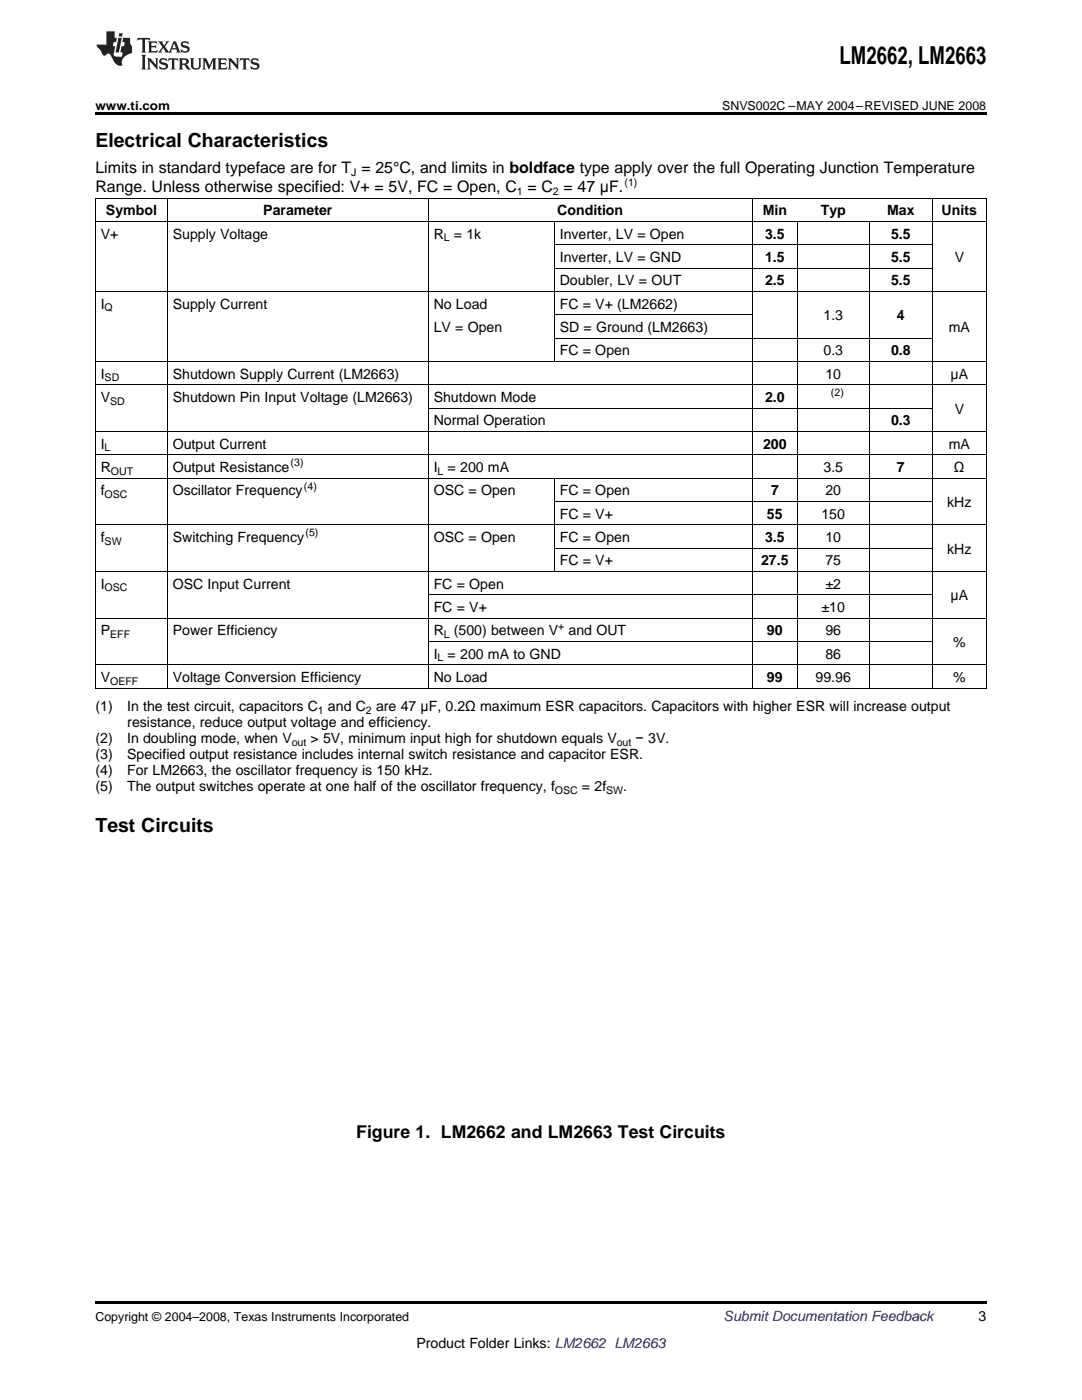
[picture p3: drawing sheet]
<svg xmlns="http://www.w3.org/2000/svg" width="216mm" height="279mm" viewBox="0 0 216 279" stroke-linecap="round" stroke-linejoin="round" font-family="sans-serif">
<defs><g id="words">
<text font-size="4.9" x="167.5" y="12.8">LM2662, LM2663</text>
<g font-size="3.9">
<text x="19" y="29.3">Electrical Characteristics</text>
<text x="19" y="165.9">Test Circuits</text>
</g>
<text font-size="3.5" x="71.1" y="227">Figure 1. LM2662 and LM2663 Test Circuits</text>
<g font-size="3.2">
<text x="19" y="34.4">Limits in standard typeface are for T = 25°C, and limits in boldface type apply over the full Operating Junction Temperature</text>
<text x="19" y="38.3">Range. Unless otherwise specified: V+ = 5V, FC = Open, C = C = 47 μF.</text>
</g>
<g font-size="2.8">
<text x="20.1" y="47.6">V+</text>
<text x="21.1" y="43">Symbol</text>
<text x="34.5" y="47.6">Supply Voltage</text>
<text x="52.5" y="43">Parameter</text>
<text x="86.5" y="47.6">R</text>
<text x="90.6" y="47.6">= 1k</text>
<text x="111.2" y="43">Condition</text>
<text x="111.7" y="47.6">Inverter, LV = Open</text>
<text x="152.2" y="43">Min</text>
<text x="152.6" y="47.6">3.5</text>
<text x="163.8" y="43">Typ</text>
<text x="177" y="43">Max</text>
<text x="177.8" y="47.6">5.5</text>
<text x="187.9" y="43">Units</text>
<text x="111.7" y="52.3">Inverter, LV = GND</text>
<text x="152.6" y="52.3">1.5</text>
<text x="177.8" y="52.3">5.5</text>
<text x="190.5" y="52.3">V</text>
<text x="111.7" y="56.9">Doubler, LV = OUT</text>
<text x="152.6" y="56.9">2.5</text>
<text x="177.8" y="56.9">5.5</text>
<text x="20.1" y="61.6">I</text>
<text x="34.5" y="61.6">Supply Current</text>
<text x="86.5" y="61.6">No Load</text>
<text x="111.7" y="61.6">FC = V+ (LM2662)</text>
<text x="164.3" y="63.9">1.3</text>
<text x="179" y="63.9">4</text>
<text x="86.5" y="66.3">LV = Open</text>
<text x="111.7" y="66.3">SD = Ground (LM2663)</text>
<text x="111.7" y="70.9">FC = Open</text>
<text x="164.3" y="70.9">0.3</text>
<text x="177.8" y="70.9">0.8</text>
<text x="189.3" y="66.3">mA</text>
<text x="20.1" y="75.6">I</text>
<text x="34.5" y="75.6">Shutdown Supply Current (LM2663)</text>
<text x="164.7" y="75.6">10</text>
<text x="189.7" y="75.6">μA</text>
<text x="20.1" y="80.2">V</text>
<text x="34.5" y="80.2">Shutdown Pin Input Voltage (LM2663)</text>
<text x="86.5" y="80.2">Shutdown Mode</text>
<text x="152.6" y="80.2">2.0</text>
<text x="190.5" y="82.5">V</text>
<text x="20.1" y="89.5">I</text>
<text x="34.5" y="89.5">Output Current</text>
<text x="86.5" y="84.9">Normal Operation</text>
<text x="152.3" y="89.5">200</text>
<text x="177.8" y="84.9">0.3</text>
<text x="189.3" y="89.5">mA</text>
<text x="20.1" y="94.2">R</text>
<text x="34.5" y="94.2">Output Resistance</text>
<text x="86.5" y="94.2">I</text>
<text x="89.3" y="94.2">= 200 mA</text>
<text x="164.3" y="94.2">3.5</text>
<text x="179" y="94.2">7</text>
<text x="190.4" y="94.2">Ω</text>
<text x="20.1" y="98.8">f</text>
<text x="34.5" y="98.8">Oscillator Frequency</text>
<text x="86.5" y="98.8">OSC = Open</text>
<text x="111.7" y="98.8">FC = Open</text>
<text x="153.8" y="98.8">7</text>
<text x="164.7" y="98.8">20</text>
<text x="189" y="101.2">kHz</text>
<text x="111.7" y="103.5">FC = V+</text>
<text x="153" y="103.5">55</text>
<text x="163.9" y="103.5">150</text>
<text x="20.1" y="108.2">f</text>
<text x="34.5" y="108.2">Switching Frequency</text>
<text x="86.5" y="108.2">OSC = Open</text>
<text x="111.7" y="108.2">FC = Open</text>
<text x="111.7" y="112.8">FC = V+</text>
<text x="151.9" y="112.8">27.5</text>
<text x="152.6" y="108.2">3.5</text>
<text x="164.7" y="108.2">10</text>
<text x="164.7" y="112.8">75</text>
<text x="189" y="110.5">kHz</text>
<text x="20.1" y="117.5">I</text>
<text x="34.5" y="117.5">OSC Input Current</text>
<text x="86.5" y="117.5">FC = Open</text>
<text x="164.7" y="117.5">±2</text>
<text x="189.7" y="119.8">μA</text>
<text x="86.5" y="122.1">FC = V+</text>
<text x="163.9" y="122.1">±10</text>
<text x="20.1" y="126.8">P</text>
<text x="34.5" y="126.8">Power Efficiency</text>
<text x="86.5" y="126.8">R</text>
<text x="86.5" y="131.4">I</text>
<text x="89.3" y="131.4">= 200 mA to GND</text>
<text x="90.6" y="126.8">(500) between V</text>
<text x="113.5" y="126.8">and OUT</text>
<text x="153" y="126.8">90</text>
<text x="164.7" y="126.8">96</text>
<text x="164.7" y="131.4">86</text>
<text x="190.2" y="129.1">%</text>
<text x="20.1" y="136.1">V</text>
<text x="34.5" y="136.1">Voltage Conversion Efficiency</text>
<text x="86.5" y="136.1">No Load</text>
<text x="153" y="136.1">99</text>
<text x="162.7" y="136.1">99.96</text>
<text x="190.2" y="136.1">%</text>
<text x="19" y="142">(1)</text>
<text x="25.4" y="142">In the test circuit, capacitors C and C</text>
<text x="75" y="142">are 47 μF, 0.2Ω maximum ESR capacitors. Capacitors with higher ESR will increase output</text>
<text x="19" y="148.3">(2)</text>
<text x="25.4" y="148.3">In doubling mode, when V</text>
<text x="25.4" y="145.1">resistance, reduce output voltage and efficiency.</text>
<text x="62" y="148.3">&gt; 5V, minimum input high for shutdown equals V</text>
<text x="126.8" y="148.3">− 3V.</text>
<text x="19" y="151.5">(3)</text>
<text x="19" y="154.7">(4)</text>
<text x="25.4" y="151.5">Specified output resistance includes internal switch resistance and capacitor ESR.</text>
<text x="25.4" y="154.7">For LM2663, the oscillator frequency is 150 kHz.</text>
<text x="19" y="157.8">(5)</text>
<text x="25.4" y="157.8">The output switches operate at one half of the oscillator frequency, f</text>
<text x="116.1" y="157.8">= 2f</text>
<text x="124.4" y="157.8">.</text>
<text x="195.3" y="263.6">3</text>
<text x="83.1" y="269">Product Folder Links: LM2662 LM2663</text>
</g>
<text font-size="2.8" fill="#0000c8" x="144.4" y="263.6">Submit Documentation Feedback</text>
<g font-size="2.5">
<text x="19" y="21.9">www.ti.com</text>
<text x="144.1" y="21.9">SNVS002C –MAY 2004–REVISED JUNE 2008</text>
<text x="19" y="263.6">Copyright © 2004–2008, Texas Instruments Incorporated</text>
</g>
<g font-size="2.1">
<text x="70.1" y="35.1">J</text>
<text x="103.1" y="38.9">1</text>
<text x="110.3" y="38.9">2</text>
<text x="124.6" y="37">(1)</text>
<text x="88.5" y="48.2">L</text>
<text x="20.9" y="62.2">Q</text>
<text x="20.9" y="76.1">SD</text>
<text x="22" y="80.8">SD</text>
<text x="165.8" y="79.1">(2)</text>
<text x="20.9" y="90.1">L</text>
<text x="22.1" y="94.8">OUT</text>
<text x="58" y="93.1">(3)</text>
<text x="87.3" y="94.8">L</text>
<text x="20.9" y="99.4">OSC</text>
<text x="60.7" y="97.7">(4)</text>
<text x="61" y="107">(5)</text>
<text x="20.9" y="108.7">SW</text>
<text x="20.9" y="118">OSC</text>
<text x="111.4" y="125.7">+</text>
<text x="22" y="127.4">EFF</text>
<text x="88.5" y="127.4">L</text>
<text x="22" y="136.7">OEFF</text>
<text x="87.3" y="132">L</text>
<text x="63.4" y="142.5">1</text>
<text x="73" y="142.5">2</text>
<text x="58.2" y="148.9">out</text>
<text x="123" y="148.9">out</text>
<text x="110.7" y="158.4">OSC</text>
<text x="121" y="158.4">SW</text>
</g>
</g></defs>
<path d="M19 22.5h177.8v.5h-177.8zM19 259.7h177.8v.5h-177.8z" fill="#000"/>
<g fill="none" stroke="#000" stroke-width=".2">
<path d="M19 39.5h177.8M19.1 39.6v97.8M33.4 39.6v97.8M85.4 39.6v97.8M150.1 39.6v97.8M186 39.6v97.8M196.8 39.6v97.8M19 58.2h177.8M19 44.2h177.8M110.6 44.2v28M110.6 53.5h75.5M110.6 48.8h75.5"/>
<path d="M159 44.2v93.2M173.4 44.2v93.2M19 76.8h177.8M19 72.1h177.8M110.6 67.5h75.5M110.6 62.8h39.5M19 95.4h177.8M19 90.8h177.8M19 86.1h177.8M85.5 81.4h100.6M110.6 95.5v18.6M19 114h177.8"/>
<path d="M19 104.7h177.8M85.5 118.7h100.6M110.6 109.4h75.5M110.6 100.1h75.5M19 137.3h177.8M19 132.7h177.8M19 123.3h177.8M85.5 128h100.6"/>
</g>
<g fill="#231f20">
<path d="M27.5 7.6l-.1 .5 .4-.2h.6v.1v2.1l-.2 .4h1l-.3-.4v-2.1l.1-.1h.5l.5 .2-.2-.5zM29.5 8.3l.2 .3v1.5l-.2 .4h1.8l.2-.6a1.04 1.04 0 0 1-1.3 .2v-.7h.6l.3 .2v-.6l-.3 .2h-.6v-.6l.8-.1 .4 .3-.2-.5zM31.5 8.3l.9 1.1-.9 1.1h.8l-.2-.2 .5-.7 .4 .7-.2 .2h1.5l-.1-.2 .1-.4h.9l.1 .4-.2 .2h1l-.3-.3-.7-1.9h-.5l-.9 2-.8-1 .9-1h-.8l.1 .3-.3 .5-.4-.6 .2-.2zM34.7 8.6l.4 1h-.7zM36.3 8.4a.63 .63 0 0 0-.2 .7 .63 .63 0 0 0 .6 .4l.6 .2 .1 .2a.75 .75 0 0 1-.7 .4 .75 .75 0 0 1-.6-.5l.1 .7 .1-.1a1.11 1.11 0 0 0 1.5-.6 1.13 1.13 0 0 0-1.2-.8l-.1-.4a1.04 1.04 0 0 1 1.2 .2l-.2-.5-.1 .1-.5-.2zM28.2 10.9l.2 .4v2.2l-.2 .4h1l-.3-.4v-2.2l.3-.4zM29.3 11.6l.3 .4v1.5l-.3 .4h.8l-.2-.4v-1.3l1.5 1.7v-1.9l.2-.4h-.7l.2 .4v.9l-1.1-1.3zM32 11.8a.62 .62 0 0 0-.2 .7 .62 .62 0 0 0 .6 .4l.6 .1 .1 .3a.76 .76 0 0 1-.7 .3 .76 .76 0 0 1-.6-.4l.1 .7 .1-.1a1.11 1.11 0 0 0 1.5-.6 1.13 1.13 0 0 0-1.2-.8l-.1-.4a1.04 1.04 0 0 1 1.2 .2l-.2-.6-.1 .1-.5-.1zM33.7 11.6l-.2 .6a.61 .61 0 0 1 .8-.3v1.6l-.2 .4h.9l-.2-.4v-1.6a.63 .63 0 0 1 .8 .3l-.2-.6zM35.6 11.6l.3 .4v1.5l-.3 .4h1l-.2-.2v-.8l.5 .2a.76 .76 0 0 0 1.2 .7l-1-1a.58 .58 0 0 0 .6-.5 .58 .58 0 0 0-.5-.6zM36.4 11.9h.1a.45 .45 0 0 1 .5 .1 .45 .45 0 0 1 .1 .5l-.7 .2zM37.9 11.6l.2 .2a2.17 2.17 0 0 0 .3 1.9 .99 .99 0 0 0 1.6-.6v-1.1l.2-.4h-.7l.2 .2a1.92 1.92 0 0 1-.2 1.8 .6 .6 0 0 1-.9-.5v-1.1l.2-.4zM40.4 11.6l.2 .4v1.5l-.2 .4h.7l-.2-.4v-1.4l.8 1.8 .8-1.8v1.4l-.2 .4h.9l-.2-.4v-1.5l.2-.4h-.8l-.6 1.5-.6-1.5zM43.4 11.6l.2 .4v1.5l-.2 .4h1.8l.2-.6a1.04 1.04 0 0 1-1.3 .1v-.6h.5l.4 .2v-.6l-.4 .2h-.5v-.7h.8l.3 .3-.1-.6zM45.5 11.6l.2 .4v1.5l-.2 .4h.7l-.2-.4v-1.3l1.5 1.7v-1.9l.2-.4h-.7l.2 .4v.9l-1.1-1.3zM47.9 11.6l-.1 .6a.61 .61 0 0 1 .8-.3v1.6l-.3 .4h1l-.3-.4 .1-1.6a.63 .63 0 0 1 .7 .3l-.1-.6zM50.2 11.8a.62 .62 0 0 0-.2 .7 .62 .62 0 0 0 .6 .4l.6 .1 .2 .3a.76 .76 0 0 1-.8 .3 .76 .76 0 0 1-.6-.4l.1 .7 .2-.1a1.11 1.11 0 0 0 1.5-.6 1.13 1.13 0 0 0-1.3-.8l-.1-.4a1.04 1.04 0 0 1 1.2 .2l-.1-.6-.2 .1-.5-.1z"/>
<path d="M21.2 6.3v2.6h-1.9l.1 .4 .7 .9a.91 .91 0 0 0 1 .8 .56 .56 0 0 1 .5-.3 .56 .56 0 0 1 .5 .3l.4 .8a1.53 1.53 0 0 0 1.9 1.2 1.54 1.54 0 0 1 1-2.1l.9-.3v-1.4a1.52 1.52 0 0 1-.3-1.6h-1.4l-.2 .8h.5l-.2 .8h-.4l-.2 1v.2l.4 .1-.2 .8a1.93 1.93 0 0 1-1.6-.3l.3-1.8h-.5l.2-.8h.4l.2-.8h-.4v-1.3zM23.6 7.6l-.6 2.9h.7l.6-2.9zM23.8 6.6l-.1 .7h.6l.2-.7z"/>
</g>
<use href="#words"/>
</svg>
